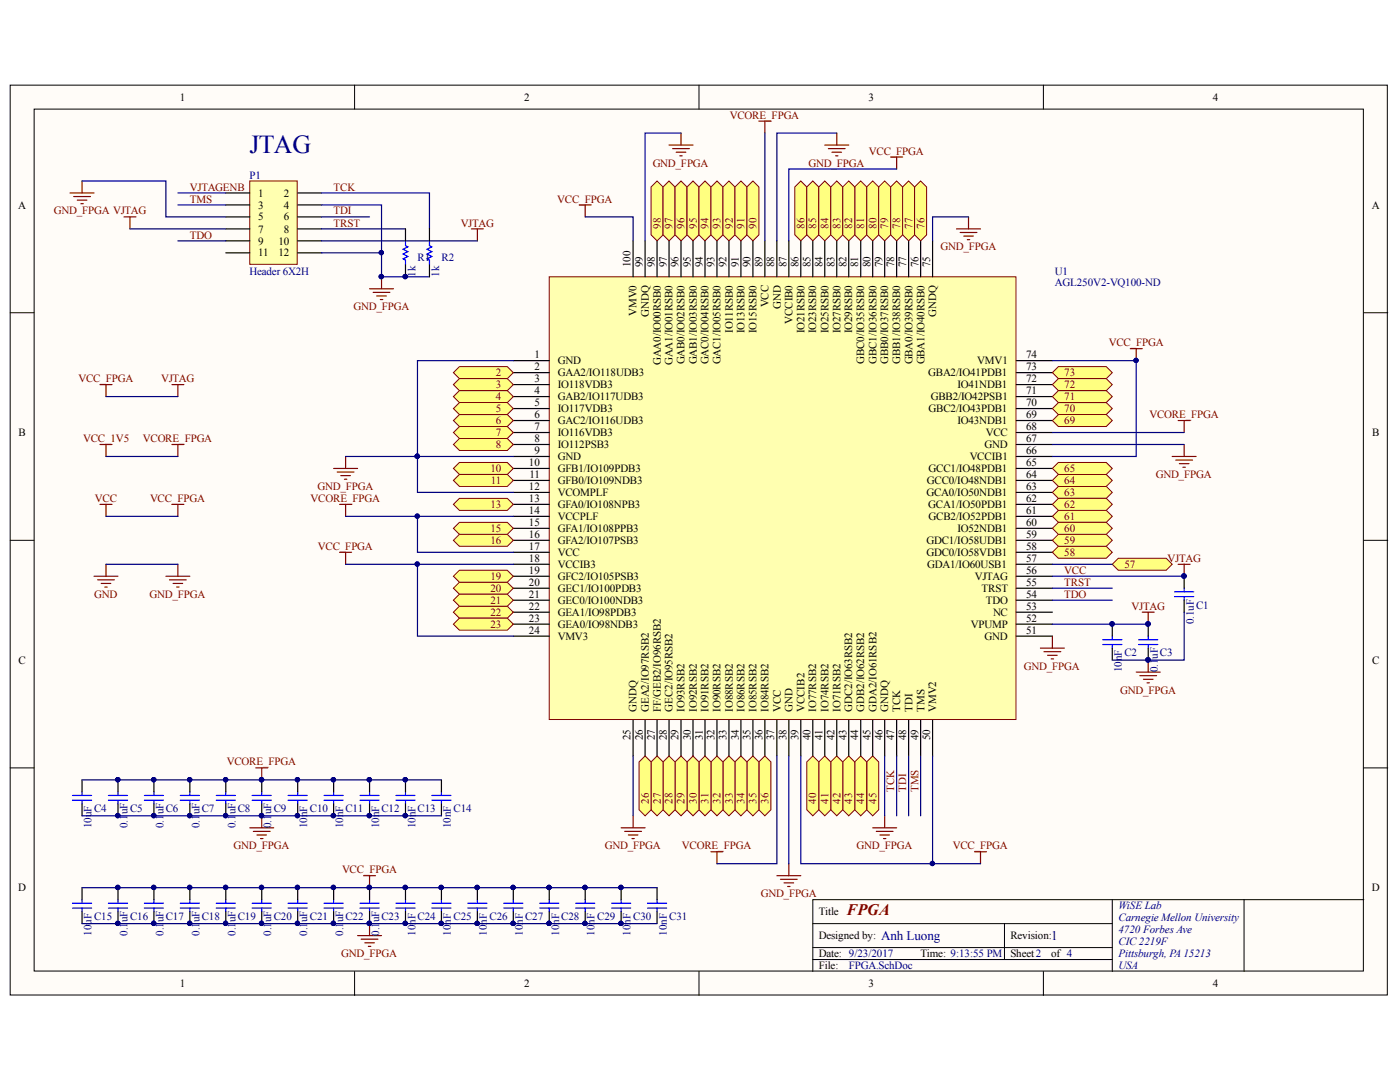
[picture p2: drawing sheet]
<svg xmlns="http://www.w3.org/2000/svg" width="279mm" height="216mm" viewBox="0 0 279 216" stroke-linecap="round" stroke-linejoin="round" font-family="sans-serif">
<defs><g id="words">
<text font-size="5.2" fill="#000080" x="49.8" y="30.6">JTAG</text>
<text font-size="3.2" fill="#800000" x="168.9" y="182.7">FPGA</text>
<g font-size="2.6" fill="#000080">
<text x="175.8" y="187.6">Anh Luong</text>
<text x="209.8" y="187.6">1</text>
</g>
<g font-size="2.2">
<text x="35.9" y="20.1">1</text>
<text x="104.6" y="20.1">2</text>
<text x="173.3" y="20.1">3</text>
<text x="242.1" y="20.1">4</text>
<text x="3.6" y="41.6">A</text>
<text x="51.5" y="39.2">1</text>
<text x="51.5" y="41.6">3</text>
<text x="56.7" y="39.2">2</text>
<text x="56.7" y="41.6">4</text>
<text x="273.8" y="41.6">A</text>
<text x="51.5" y="44">5</text>
<text x="51.5" y="46.4">7</text>
<text x="56.7" y="44">6</text>
<text x="56.7" y="46.4">8</text>
<text x="51.5" y="48.8">9</text>
<text x="51.5" y="51.2">11</text>
<text x="55.6" y="48.8">10</text>
<text x="55.6" y="51.2">12</text>
<text x="125.9" y="53.4" transform="rotate(-90 125.9 53.4)">100</text>
<text x="128.3" y="53.4" transform="rotate(-90 128.3 53.4)">99</text>
<text x="130.7" y="53.4" transform="rotate(-90 130.7 53.4)">98</text>
<text x="133" y="53.4" transform="rotate(-90 133 53.4)">97</text>
<text x="135.4" y="53.4" transform="rotate(-90 135.4 53.4)">96</text>
<text x="137.9" y="53.4" transform="rotate(-90 137.9 53.4)">95</text>
<text x="140.2" y="53.4" transform="rotate(-90 140.2 53.4)">94</text>
<text x="142.6" y="53.4" transform="rotate(-90 142.6 53.4)">93</text>
<text x="145" y="53.4" transform="rotate(-90 145 53.4)">92</text>
<text x="147.4" y="53.4" transform="rotate(-90 147.4 53.4)">91</text>
<text x="149.8" y="53.4" transform="rotate(-90 149.8 53.4)">90</text>
<text x="152.2" y="53.4" transform="rotate(-90 152.2 53.4)">89</text>
<text x="154.5" y="53.4" transform="rotate(-90 154.5 53.4)">88</text>
<text x="157" y="53.4" transform="rotate(-90 157 53.4)">87</text>
<text x="159.4" y="53.4" transform="rotate(-90 159.4 53.4)">86</text>
<text x="161.7" y="53.4" transform="rotate(-90 161.7 53.4)">85</text>
<text x="164.2" y="53.4" transform="rotate(-90 164.2 53.4)">84</text>
<text x="166.5" y="53.4" transform="rotate(-90 166.5 53.4)">83</text>
<text x="168.9" y="53.4" transform="rotate(-90 168.9 53.4)">82</text>
<text x="171.3" y="53.4" transform="rotate(-90 171.3 53.4)">81</text>
<text x="173.7" y="53.4" transform="rotate(-90 173.7 53.4)">80</text>
<text x="176.1" y="53.4" transform="rotate(-90 176.1 53.4)">79</text>
<text x="178.5" y="53.4" transform="rotate(-90 178.5 53.4)">78</text>
<text x="180.8" y="53.4" transform="rotate(-90 180.8 53.4)">77</text>
<text x="183.3" y="53.4" transform="rotate(-90 183.3 53.4)">76</text>
<text x="185.7" y="53.4" transform="rotate(-90 185.7 53.4)">75</text>
<text x="127" y="63" transform="rotate(-90 127 63)">VMV0</text>
<text x="129.5" y="63.2" transform="rotate(-90 129.5 63.2)">GNDQ</text>
<text x="153.3" y="61.3" transform="rotate(-90 153.3 61.3)">VCC</text>
<text x="155.8" y="61.6" transform="rotate(-90 155.8 61.6)">GND</text>
<text x="158.2" y="64.6" transform="rotate(-90 158.2 64.6)">VCCIB0</text>
<text x="186.8" y="63.2" transform="rotate(-90 186.8 63.2)">GNDQ</text>
<text x="106.7" y="71.5">1</text>
<text x="146.2" y="66.4" transform="rotate(-90 146.2 66.4)">IO11RSB0</text>
<text x="148.6" y="66.5" transform="rotate(-90 148.6 66.5)">IO13RSB0</text>
<text x="151" y="66.5" transform="rotate(-90 151 66.5)">IO15RSB0</text>
<text x="160.5" y="66.5" transform="rotate(-90 160.5 66.5)">IO21RSB0</text>
<text x="162.9" y="66.5" transform="rotate(-90 162.9 66.5)">IO23RSB0</text>
<text x="165.4" y="66.5" transform="rotate(-90 165.4 66.5)">IO25RSB0</text>
<text x="167.7" y="66.5" transform="rotate(-90 167.7 66.5)">IO27RSB0</text>
<text x="170.1" y="66.5" transform="rotate(-90 170.1 66.5)">IO29RSB0</text>
<text x="204.8" y="71.5">74</text>
<text x="106.7" y="73.9">2</text>
<text x="106.7" y="76.3">3</text>
<text x="111.3" y="72.7">GND</text>
<text x="111.3" y="75.1">GAA2/IO118UDB3</text>
<text x="111.3" y="77.5">IO118VDB3</text>
<text x="131.9" y="72.9" transform="rotate(-90 131.9 72.9)">GAA0/IO00RSB0</text>
<text x="134.2" y="72.9" transform="rotate(-90 134.2 72.9)">GAA1/IO01RSB0</text>
<text x="136.6" y="72.7" transform="rotate(-90 136.6 72.7)">GAB0/IO02RSB0</text>
<text x="139.1" y="72.7" transform="rotate(-90 139.1 72.7)">GAB1/IO03RSB0</text>
<text x="141.4" y="72.7" transform="rotate(-90 141.4 72.7)">GAC0/IO04RSB0</text>
<text x="143.8" y="72.7" transform="rotate(-90 143.8 72.7)">GAC1/IO05RSB0</text>
<text x="172.5" y="72.6" transform="rotate(-90 172.5 72.6)">GBC0/IO35RSB0</text>
<text x="174.9" y="72.6" transform="rotate(-90 174.9 72.6)">GBC1/IO36RSB0</text>
<text x="177.3" y="72.6" transform="rotate(-90 177.3 72.6)">GBB0/IO37RSB0</text>
<text x="179.7" y="72.6" transform="rotate(-90 179.7 72.6)">GBB1/IO38RSB0</text>
<text x="182.1" y="72.7" transform="rotate(-90 182.1 72.7)">GBA0/IO39RSB0</text>
<text x="184.5" y="72.7" transform="rotate(-90 184.5 72.7)">GBA1/IO40RSB0</text>
<text x="185.2" y="75.1">GBA2/IO41PDB1</text>
<text x="191.1" y="77.5">IO41NDB1</text>
<text x="195" y="72.7">VMV1</text>
<text x="204.8" y="76.3">72</text>
<text x="204.8" y="73.9">73</text>
<text x="106.7" y="78.6">4</text>
<text x="106.7" y="81.1">5</text>
<text x="106.7" y="83.5">6</text>
<text x="111.3" y="79.8">GAB2/IO117UDB3</text>
<text x="111.3" y="82.3">IO117VDB3</text>
<text x="185.3" y="82.3">GBC2/IO43PDB1</text>
<text x="185.7" y="79.8">GBB2/IO42PSB1</text>
<text x="204.8" y="83.5">69</text>
<text x="204.8" y="81.1">70</text>
<text x="204.8" y="78.6">71</text>
<text x="3.7" y="87">B</text>
<text x="106.7" y="85.8">7</text>
<text x="106.7" y="88.2">8</text>
<text x="111.3" y="84.6">GAC2/IO116UDB3</text>
<text x="111.3" y="87">IO116VDB3</text>
<text x="111.3" y="89.4">IO112PSB3</text>
<text x="191.1" y="84.6">IO43NDB1</text>
<text x="196.5" y="89.4">GND</text>
<text x="196.7" y="87">VCC</text>
<text x="204.8" y="88.2">67</text>
<text x="204.8" y="85.8">68</text>
<text x="273.9" y="87">B</text>
<text x="105.6" y="93">10</text>
<text x="105.6" y="95.4">11</text>
<text x="106.7" y="90.7">9</text>
<text x="111.3" y="91.8">GND</text>
<text x="111.3" y="94.2">GFB1/IO109PDB3</text>
<text x="185.3" y="94.2">GCC1/IO48PDB1</text>
<text x="193.5" y="91.8">VCCIB1</text>
<text x="204.8" y="95.4">64</text>
<text x="204.8" y="93">65</text>
<text x="204.8" y="90.7">66</text>
<text x="105.6" y="97.8">12</text>
<text x="105.6" y="100.2">13</text>
<text x="111.3" y="96.6">GFB0/IO109NDB3</text>
<text x="111.3" y="99">VCOMPLF</text>
<text x="111.3" y="101.4">GFA0/IO108NPB3</text>
<text x="184.9" y="99">GCA0/IO50NDB1</text>
<text x="185" y="96.6">GCC0/IO48NDB1</text>
<text x="185.2" y="101.4">GCA1/IO50PDB1</text>
<text x="204.8" y="100.2">62</text>
<text x="204.8" y="97.8">63</text>
<text x="105.6" y="102.6">14</text>
<text x="105.6" y="104.9">15</text>
<text x="105.6" y="107.3">16</text>
<text x="111.3" y="103.8">VCCPLF</text>
<text x="111.3" y="106.1">GFA1/IO108PPB3</text>
<text x="185.3" y="103.8">GCB2/IO52PDB1</text>
<text x="191.1" y="106.1">IO52NDB1</text>
<text x="204.8" y="107.3">59</text>
<text x="204.8" y="104.9">60</text>
<text x="204.8" y="102.6">61</text>
<text x="105.6" y="109.8">17</text>
<text x="105.6" y="112.1">18</text>
<text x="111.3" y="108.6">GFA2/IO107PSB3</text>
<text x="111.3" y="110.9">VCC</text>
<text x="111.3" y="113.3">VCCIB3</text>
<text x="184.9" y="110.9">GDC0/IO58VDB1</text>
<text x="184.9" y="108.6">GDC1/IO58UDB1</text>
<text x="185.1" y="113.3">GDA1/IO60USB1</text>
<text x="204.8" y="112.1">57</text>
<text x="204.8" y="109.8">58</text>
<text x="105.6" y="114.5">19</text>
<text x="105.6" y="116.9">20</text>
<text x="105.6" y="119.3">21</text>
<text x="111.3" y="115.7">GFC2/IO105PSB3</text>
<text x="111.3" y="118.1">GEC1/IO100PDB3</text>
<text x="194.5" y="115.7">VJTAG</text>
<text x="195.9" y="118.1">TRST</text>
<text x="204.8" y="119.3">54</text>
<text x="204.8" y="116.9">55</text>
<text x="204.8" y="114.5">56</text>
<text x="105.6" y="121.7">22</text>
<text x="105.6" y="124.1">23</text>
<text x="111.3" y="120.5">GEC0/IO100NDB3</text>
<text x="111.3" y="122.9">GEA1/IO98PDB3</text>
<text x="111.3" y="125.2">GEA0/IO98NDB3</text>
<text x="193.8" y="125.2">VPUMP</text>
<text x="196.7" y="120.5">TDO</text>
<text x="198.2" y="122.9">NC</text>
<text x="204.8" y="124.1">52</text>
<text x="204.8" y="121.7">53</text>
<text x="105.6" y="126.5">24</text>
<text x="111.3" y="127.7">VMV3</text>
<text x="196.5" y="127.7">GND</text>
<text x="204.8" y="126.5">51</text>
<text x="3.7" y="132.4">C</text>
<text x="273.9" y="132.4">C</text>
<text x="127" y="142" transform="rotate(-90 127 142)">GNDQ</text>
<text x="129.5" y="142" transform="rotate(-90 129.5 142)">GEA2/IO97RSB2</text>
<text x="131.9" y="142" transform="rotate(-90 131.9 142)">FF/GEB2/IO96RSB2</text>
<text x="134.2" y="142" transform="rotate(-90 134.2 142)">GEC2/IO95RSB2</text>
<text x="136.6" y="142" transform="rotate(-90 136.6 142)">IO93RSB2</text>
<text x="139.1" y="142" transform="rotate(-90 139.1 142)">IO92RSB2</text>
<text x="141.4" y="142" transform="rotate(-90 141.4 142)">IO91RSB2</text>
<text x="143.8" y="142" transform="rotate(-90 143.8 142)">IO90RSB2</text>
<text x="146.2" y="142" transform="rotate(-90 146.2 142)">IO88RSB2</text>
<text x="148.6" y="142" transform="rotate(-90 148.6 142)">IO86RSB2</text>
<text x="151" y="142" transform="rotate(-90 151 142)">IO85RSB2</text>
<text x="153.3" y="142" transform="rotate(-90 153.3 142)">IO84RSB2</text>
<text x="155.8" y="142" transform="rotate(-90 155.8 142)">VCC</text>
<text x="158.2" y="142" transform="rotate(-90 158.2 142)">GND</text>
<text x="160.5" y="142" transform="rotate(-90 160.5 142)">VCCIB2</text>
<text x="162.9" y="142" transform="rotate(-90 162.9 142)">IO77RSB2</text>
<text x="165.4" y="142" transform="rotate(-90 165.4 142)">IO74RSB2</text>
<text x="167.7" y="142" transform="rotate(-90 167.7 142)">IO71RSB2</text>
<text x="170.1" y="142" transform="rotate(-90 170.1 142)">GDC2/IO63RSB2</text>
<text x="172.5" y="142" transform="rotate(-90 172.5 142)">GDB2/IO62RSB2</text>
<text x="174.9" y="142" transform="rotate(-90 174.9 142)">GDA2/IO61RSB2</text>
<text x="177.3" y="142" transform="rotate(-90 177.3 142)">GNDQ</text>
<text x="179.7" y="142" transform="rotate(-90 179.7 142)">TCK</text>
<text x="182.1" y="142" transform="rotate(-90 182.1 142)">TDI</text>
<text x="184.5" y="142" transform="rotate(-90 184.5 142)">TMS</text>
<text x="186.8" y="142" transform="rotate(-90 186.8 142)">VMV2</text>
<text x="125.9" y="147.7" transform="rotate(-90 125.9 147.7)">25</text>
<text x="128.3" y="147.7" transform="rotate(-90 128.3 147.7)">26</text>
<text x="130.7" y="147.7" transform="rotate(-90 130.7 147.7)">27</text>
<text x="133" y="147.7" transform="rotate(-90 133 147.7)">28</text>
<text x="135.4" y="147.7" transform="rotate(-90 135.4 147.7)">29</text>
<text x="137.9" y="147.7" transform="rotate(-90 137.9 147.7)">30</text>
<text x="140.2" y="147.7" transform="rotate(-90 140.2 147.7)">31</text>
<text x="142.6" y="147.7" transform="rotate(-90 142.6 147.7)">32</text>
<text x="145" y="147.7" transform="rotate(-90 145 147.7)">33</text>
<text x="147.4" y="147.7" transform="rotate(-90 147.4 147.7)">34</text>
<text x="149.8" y="147.7" transform="rotate(-90 149.8 147.7)">35</text>
<text x="152.2" y="147.7" transform="rotate(-90 152.2 147.7)">36</text>
<text x="154.5" y="147.7" transform="rotate(-90 154.5 147.7)">37</text>
<text x="157" y="147.7" transform="rotate(-90 157 147.7)">38</text>
<text x="159.4" y="147.7" transform="rotate(-90 159.4 147.7)">39</text>
<text x="161.7" y="147.7" transform="rotate(-90 161.7 147.7)">40</text>
<text x="164.2" y="147.7" transform="rotate(-90 164.2 147.7)">41</text>
<text x="166.5" y="147.7" transform="rotate(-90 166.5 147.7)">42</text>
<text x="168.9" y="147.7" transform="rotate(-90 168.9 147.7)">43</text>
<text x="171.3" y="147.7" transform="rotate(-90 171.3 147.7)">44</text>
<text x="173.7" y="147.7" transform="rotate(-90 173.7 147.7)">45</text>
<text x="176.1" y="147.7" transform="rotate(-90 176.1 147.7)">46</text>
<text x="178.5" y="147.7" transform="rotate(-90 178.5 147.7)">47</text>
<text x="180.8" y="147.7" transform="rotate(-90 180.8 147.7)">48</text>
<text x="183.3" y="147.7" transform="rotate(-90 183.3 147.7)">49</text>
<text x="185.7" y="147.7" transform="rotate(-90 185.7 147.7)">50</text>
<text x="3.6" y="177.8">D</text>
<text x="273.8" y="177.8">D</text>
<text x="163.4" y="182.7">Title</text>
<text x="163.4" y="187.4">Designed by:</text>
<text x="163.4" y="191">Date: 9/23/2017</text>
<text x="183.7" y="191">Time: 9:13:55 PM</text>
<text x="201.6" y="187.4">Revision:</text>
<text x="201.6" y="191">Sheet2</text>
<text x="209.8" y="191">of 4</text>
<text x="35.9" y="196.9">1</text>
<text x="104.6" y="196.9">2</text>
<text x="163.4" y="193.4">File:</text>
<text x="173.3" y="196.9">3</text>
<text x="242.1" y="196.9">4</text>
</g>
<g font-size="2.2" fill="#800000">
<text x="145.7" y="23.7">VCORE_FPGA</text>
<text x="130.3" y="33.2">GND_FPGA</text>
<text x="161.4" y="33.2">GND_FPGA</text>
<text x="173.4" y="30.9">VCC_FPGA</text>
<text x="37.9" y="40.4">TMS</text>
<text x="37.9" y="38.1">VJTAGENB</text>
<text x="66.6" y="38.1">TCK</text>
<text x="111.2" y="40.4">VCC_FPGA</text>
<text x="10.7" y="42.8">GND_FPGA VJTAG</text>
<text x="37.9" y="47.6">TDO</text>
<text x="66.6" y="42.8">TDI</text>
<text x="66.6" y="45.2">TRST</text>
<text x="91.9" y="45.2">VJTAG</text>
<text x="131.9" y="45.7" transform="rotate(-90 131.9 45.7)">98</text>
<text x="134.2" y="45.7" transform="rotate(-90 134.2 45.7)">97</text>
<text x="136.6" y="45.7" transform="rotate(-90 136.6 45.7)">96</text>
<text x="139.1" y="45.7" transform="rotate(-90 139.1 45.7)">95</text>
<text x="141.4" y="45.7" transform="rotate(-90 141.4 45.7)">94</text>
<text x="143.8" y="45.7" transform="rotate(-90 143.8 45.7)">93</text>
<text x="146.2" y="45.7" transform="rotate(-90 146.2 45.7)">92</text>
<text x="148.6" y="45.7" transform="rotate(-90 148.6 45.7)">91</text>
<text x="151" y="45.7" transform="rotate(-90 151 45.7)">90</text>
<text x="160.5" y="45.7" transform="rotate(-90 160.5 45.7)">86</text>
<text x="162.9" y="45.7" transform="rotate(-90 162.9 45.7)">85</text>
<text x="165.4" y="45.7" transform="rotate(-90 165.4 45.7)">84</text>
<text x="167.7" y="45.7" transform="rotate(-90 167.7 45.7)">83</text>
<text x="170.1" y="45.7" transform="rotate(-90 170.1 45.7)">82</text>
<text x="172.5" y="45.7" transform="rotate(-90 172.5 45.7)">81</text>
<text x="174.9" y="45.7" transform="rotate(-90 174.9 45.7)">80</text>
<text x="177.3" y="45.7" transform="rotate(-90 177.3 45.7)">79</text>
<text x="179.7" y="45.7" transform="rotate(-90 179.7 45.7)">78</text>
<text x="182.1" y="45.7" transform="rotate(-90 182.1 45.7)">77</text>
<text x="184.5" y="45.7" transform="rotate(-90 184.5 45.7)">76</text>
<text x="187.7" y="50">GND_FPGA</text>
<text x="70.5" y="61.9">GND_FPGA</text>
<text x="221.3" y="69.1">VCC_FPGA</text>
<text x="15.6" y="76.3">VCC_FPGA</text>
<text x="32.1" y="76.3">VJTAG</text>
<text x="99" y="75.1">2</text>
<text x="99" y="77.5">3</text>
<text x="212.4" y="75.1">73</text>
<text x="212.4" y="77.5">72</text>
<text x="99" y="79.8">4</text>
<text x="99" y="82.3">5</text>
<text x="212.4" y="82.3">70</text>
<text x="212.4" y="79.8">71</text>
<text x="229.4" y="83.5">VCORE_FPGA</text>
<text x="16.6" y="88.2">VCC_1V5</text>
<text x="28.5" y="88.2">VCORE_FPGA</text>
<text x="99" y="84.6">6</text>
<text x="99" y="89.4">8</text>
<text x="99" y="87">7</text>
<text x="212.4" y="84.6">69</text>
<text x="97.9" y="94.2">10</text>
<text x="212.4" y="94.2">65</text>
<text x="230.7" y="95.4">GND_FPGA</text>
<text x="18.9" y="100.2">VCC</text>
<text x="29.9" y="100.2">VCC_FPGA</text>
<text x="62" y="100.2">VCORE_FPGA</text>
<text x="63.4" y="97.8">GND_FPGA</text>
<text x="97.9" y="101.4">13</text>
<text x="97.9" y="96.6">11</text>
<text x="212.4" y="99">63</text>
<text x="212.4" y="101.4">62</text>
<text x="212.4" y="96.6">64</text>
<text x="97.9" y="106.1">15</text>
<text x="212.4" y="103.8">61</text>
<text x="212.4" y="106.1">60</text>
<text x="63.4" y="109.8">VCC_FPGA</text>
<text x="97.9" y="108.6">16</text>
<text x="212.4" y="110.9">58</text>
<text x="212.4" y="108.6">59</text>
<text x="224.4" y="113.3">57</text>
<text x="233" y="112.1">VJTAG</text>
<text x="18.8" y="119.3">GND</text>
<text x="29.9" y="119.3">GND_FPGA</text>
<text x="97.9" y="118.1">20</text>
<text x="97.9" y="115.7">19</text>
<text x="212.4" y="119.3">TDO</text>
<text x="212.4" y="114.5">VCC</text>
<text x="212.4" y="116.9">TRST</text>
<text x="97.9" y="122.9">22</text>
<text x="97.9" y="125.2">23</text>
<text x="97.9" y="120.5">21</text>
<text x="225.8" y="121.7">VJTAG</text>
<text x="204.4" y="133.6">GND_FPGA</text>
<text x="223.6" y="138.4">GND_FPGA</text>
<text x="45.3" y="152.7">VCORE_FPGA</text>
<text x="129.5" y="160.4" transform="rotate(-90 129.5 160.4)">26</text>
<text x="131.9" y="160.4" transform="rotate(-90 131.9 160.4)">27</text>
<text x="134.2" y="160.4" transform="rotate(-90 134.2 160.4)">28</text>
<text x="136.6" y="160.4" transform="rotate(-90 136.6 160.4)">29</text>
<text x="139.1" y="160.4" transform="rotate(-90 139.1 160.4)">30</text>
<text x="141.4" y="160.4" transform="rotate(-90 141.4 160.4)">31</text>
<text x="143.8" y="160.4" transform="rotate(-90 143.8 160.4)">32</text>
<text x="146.2" y="160.4" transform="rotate(-90 146.2 160.4)">33</text>
<text x="148.6" y="160.4" transform="rotate(-90 148.6 160.4)">34</text>
<text x="151" y="160.4" transform="rotate(-90 151 160.4)">35</text>
<text x="153.3" y="160.4" transform="rotate(-90 153.3 160.4)">36</text>
<text x="162.9" y="160.4" transform="rotate(-90 162.9 160.4)">40</text>
<text x="165.4" y="160.4" transform="rotate(-90 165.4 160.4)">41</text>
<text x="167.7" y="160.4" transform="rotate(-90 167.7 160.4)">42</text>
<text x="170.1" y="160.4" transform="rotate(-90 170.1 160.4)">43</text>
<text x="172.5" y="160.4" transform="rotate(-90 172.5 160.4)">44</text>
<text x="174.9" y="160.4" transform="rotate(-90 174.9 160.4)">45</text>
<text x="178.5" y="158" transform="rotate(-90 178.5 158)">TCK</text>
<text x="180.8" y="158" transform="rotate(-90 180.8 158)">TDI</text>
<text x="183.3" y="158" transform="rotate(-90 183.3 158)">TMS</text>
<text x="46.6" y="169.5">GND_FPGA</text>
<text x="120.7" y="169.5">GND_FPGA</text>
<text x="136.1" y="169.5">VCORE_FPGA</text>
<text x="170.9" y="169.5">GND_FPGA</text>
<text x="190.1" y="169.5">VCC_FPGA</text>
<text x="68.3" y="174.3">VCC_FPGA</text>
<text x="151.8" y="179">GND_FPGA</text>
<text x="68.1" y="191">GND_FPGA</text>
</g>
<g font-size="2.2" fill="#000080">
<text x="49.8" y="35.7">P1</text>
<text x="83.3" y="52.2">R1</text>
<text x="88.1" y="52.2">R2</text>
<text x="49.8" y="54.8">Header 6X2H</text>
<text x="82.9" y="55.2" transform="rotate(-90 82.9 55.2)">1k</text>
<text x="87.6" y="55.2" transform="rotate(-90 87.6 55.2)">1k</text>
<text x="210.5" y="57.2">AGL250V2-VQ100-ND</text>
<text x="210.5" y="54.8">U1</text>
<text x="238.3" y="124.6" transform="rotate(-90 238.3 124.6)">0.1uF</text>
<text x="238.7" y="121.4">C1</text>
<text x="224.4" y="131">C2</text>
<text x="231.1" y="131.4" transform="rotate(-90 231.1 131.4)">uF</text>
<text x="231.5" y="131">C3</text>
<text x="223.9" y="134.1" transform="rotate(-90 223.9 134.1)">10nF</text>
<text x="231.1" y="134.1" transform="rotate(-90 231.1 134.1)">0.1</text>
<text x="18.3" y="165.2" transform="rotate(-90 18.3 165.2)">10uF</text>
<text x="18.8" y="162.1">C4</text>
<text x="25.5" y="165.2" transform="rotate(-90 25.5 165.2)">0.1</text>
<text x="25.5" y="162.4" transform="rotate(-90 25.5 162.4)">uF</text>
<text x="26" y="162.1">C5</text>
<text x="32.6" y="165.2" transform="rotate(-90 32.6 165.2)">0.1</text>
<text x="32.6" y="162.4" transform="rotate(-90 32.6 162.4)">uF</text>
<text x="33.1" y="162.1">C6</text>
<text x="39.8" y="165.2" transform="rotate(-90 39.8 165.2)">0.1</text>
<text x="39.8" y="162.4" transform="rotate(-90 39.8 162.4)">uF</text>
<text x="40.3" y="162.1">C7</text>
<text x="47" y="165.2" transform="rotate(-90 47 165.2)">0.1</text>
<text x="47" y="162.4" transform="rotate(-90 47 162.4)">uF</text>
<text x="47.5" y="162.1">C8</text>
<text x="54.1" y="165.2" transform="rotate(-90 54.1 165.2)">0.1</text>
<text x="54.1" y="162.4" transform="rotate(-90 54.1 162.4)">uF</text>
<text x="54.6" y="162.1">C9</text>
<text x="61.3" y="165.2" transform="rotate(-90 61.3 165.2)">10nF</text>
<text x="61.8" y="162.1">C10</text>
<text x="68.5" y="165.2" transform="rotate(-90 68.5 165.2)">10nF</text>
<text x="68.9" y="162.1">C11</text>
<text x="75.7" y="165.2" transform="rotate(-90 75.7 165.2)">10nF</text>
<text x="76.1" y="162.1">C12</text>
<text x="82.9" y="165.2" transform="rotate(-90 82.9 165.2)">10nF</text>
<text x="83.3" y="162.1">C13</text>
<text x="90" y="165.2" transform="rotate(-90 90 165.2)">10nF</text>
<text x="90.5" y="162.1">C14</text>
<text x="18.8" y="183.6">C15</text>
<text x="25.5" y="184" transform="rotate(-90 25.5 184)">uF</text>
<text x="26" y="183.6">C16</text>
<text x="32.6" y="184" transform="rotate(-90 32.6 184)">uF</text>
<text x="33.1" y="183.6">C17</text>
<text x="39.8" y="184" transform="rotate(-90 39.8 184)">uF</text>
<text x="40.3" y="183.6">C18</text>
<text x="47" y="184" transform="rotate(-90 47 184)">uF</text>
<text x="47.5" y="183.6">C19</text>
<text x="54.1" y="184" transform="rotate(-90 54.1 184)">uF</text>
<text x="54.6" y="183.6">C20</text>
<text x="61.3" y="184" transform="rotate(-90 61.3 184)">uF</text>
<text x="61.8" y="183.6">C21</text>
<text x="68.5" y="184" transform="rotate(-90 68.5 184)">uF</text>
<text x="68.9" y="183.6">C22</text>
<text x="75.7" y="184" transform="rotate(-90 75.7 184)">uF</text>
<text x="76.1" y="183.6">C23</text>
<text x="83.3" y="183.6">C24</text>
<text x="90.5" y="183.6">C25</text>
<text x="97.7" y="183.6">C26</text>
<text x="104.8" y="183.6">C27</text>
<text x="112" y="183.6">C28</text>
<text x="119.2" y="183.6">C29</text>
<text x="126.4" y="183.6">C30</text>
<text x="133.6" y="183.6">C31</text>
<text x="223.2" y="181.5">WiSE Lab</text>
<text x="223.2" y="183.8">Carnegie Mellon University</text>
<text x="18.3" y="186.7" transform="rotate(-90 18.3 186.7)">10uF</text>
<text x="25.5" y="186.7" transform="rotate(-90 25.5 186.7)">0.1</text>
<text x="32.6" y="186.7" transform="rotate(-90 32.6 186.7)">0.1</text>
<text x="39.8" y="186.7" transform="rotate(-90 39.8 186.7)">0.1</text>
<text x="47" y="186.7" transform="rotate(-90 47 186.7)">0.1</text>
<text x="54.1" y="186.7" transform="rotate(-90 54.1 186.7)">0.1</text>
<text x="61.3" y="186.7" transform="rotate(-90 61.3 186.7)">0.1</text>
<text x="68.5" y="186.7" transform="rotate(-90 68.5 186.7)">0.1</text>
<text x="75.7" y="186.7" transform="rotate(-90 75.7 186.7)">0.1</text>
<text x="82.9" y="186.7" transform="rotate(-90 82.9 186.7)">10nF</text>
<text x="90" y="186.7" transform="rotate(-90 90 186.7)">10nF</text>
<text x="97.2" y="186.7" transform="rotate(-90 97.2 186.7)">10nF</text>
<text x="104.4" y="186.7" transform="rotate(-90 104.4 186.7)">10nF</text>
<text x="111.6" y="186.7" transform="rotate(-90 111.6 186.7)">10nF</text>
<text x="118.7" y="186.7" transform="rotate(-90 118.7 186.7)">10nF</text>
<text x="125.9" y="186.7" transform="rotate(-90 125.9 186.7)">10nF</text>
<text x="133" y="186.7" transform="rotate(-90 133 186.7)">10nF</text>
<text x="223.2" y="186.2">4720 Forbes Ave</text>
<text x="223.2" y="188.6">CIC 2219F</text>
<text x="223.2" y="191">Pittsburgh, PA15213</text>
<text x="169.4" y="193.4">FPGA.SchDoc</text>
<text x="223.2" y="193.4">USA</text>
</g>
</g></defs>
<g fill="#fffcf8" stroke="#000" stroke-width=".2">
<path d="M2 17h274.9v181.5h-274.9z"/>
<path d="M6.8 21.8h265.3v172h-265.3z"/>
</g>
<g fill="none" stroke="#000" stroke-width=".2">
<path d="M70.8 17v4.8M139.5 17v4.8M208.2 17v4.8M2 62.4h4.8M272.2 62.4h4.8M2 107.8h4.8M272.2 107.8h4.8M2 153.2h4.8M272.2 153.2h4.8M222 179.5v14.4M248.3 179.5h-86.1v14.4M272.2 179.5h-23.9v14.4"/>
<path d="M70.8 193.9v4.7M139.5 193.9v4.7M162.2 184.3h59.8M162.2 191.5h59.8M162.2 189.1h59.8M200.5 184.3v7.2M208.2 193.9v4.7"/>
</g>
<path d="M18.8 115h4.7M19.5 115.7h3.3M20.2 116.4h1.9M20.9 117.1h.5M21.2 112.6v2.4M33.1 115h4.8M33.8 115.7h3.4M34.3 100.6h2.4M34.5 116.4h2M35.3 117.1h.4M35.5 100.6v2.4M35.5 112.6v2.4" fill="none" stroke="#800000" stroke-width=".24"/>
<path d="M109.6 55.2h93.2v88.4h-93.2z" fill="#ffffb0" stroke="#800000" stroke-width=".2"/>
<g fill="none" stroke="#000" stroke-width=".24">
<path d="M126.3 48.1v7.1M128.7 48.1v7.1M131.1 48.1v7.1M133.5 48.1v7.1M135.9 48.1v7.1M138.3 48.1v7.1M140.7 48.1v7.1M143.1 48.1v7.1M145.5 48.1v7.1M147.9 48.1v7.1M150.3 48.1v7.1M152.6 48.1v7.1"/>
<path d="M155 48.1v7.1M157.4 48.1v7.1M159.8 48.1v7.1M162.2 48.1v7.1M164.6 48.1v7.1M167 48.1v7.1M169.4 48.1v7.1M171.8 48.1v7.1M174.2 48.1v7.1M176.6 48.1v7.1M178.9 48.1v7.1M181.3 48.1v7.1"/>
<path d="M183.7 48.1v7.1M186.1 48.1v7.1M102.4 72h7.2M102.4 74.4h7.2M102.4 76.7h7.2M102.4 79.1h7.2M202.9 72h7.1M202.9 74.4h7.1M202.9 76.7h7.1M202.9 79.1h7.1M102.4 81.5h7.2M102.4 83.9h7.2"/>
<path d="M102.4 86.3h7.2M102.4 88.7h7.2M102.4 91.1h7.2M102.4 93.5h7.2M102.4 95.9h7.2M102.4 98.3h7.2M202.9 81.5h7.1M202.9 83.9h7.1M202.9 86.3h7.1M202.9 88.7h7.1M202.9 91.1h7.1M202.9 93.5h7.1"/>
<path d="M202.9 95.9h7.1M202.9 98.3h7.1M102.4 100.6h7.2M102.4 103h7.2M102.4 105.4h7.2M102.4 107.8h7.2M102.4 110.2h7.2M102.4 112.6h7.2M102.4 115h7.2M102.4 117.4h7.2M102.4 119.8h7.2M202.9 100.6h7.1"/>
<path d="M202.9 103h7.1M202.9 105.4h7.1M202.9 107.8h7.1M202.9 110.2h7.1M202.9 112.6h7.1M202.9 115h7.1M202.9 117.4h7.1M202.9 119.8h7.1M102.4 122.2h7.2M102.4 124.5h7.2M102.4 126.9h7.2M202.9 122.2h7.1"/>
<path d="M202.9 124.5h7.1M202.9 126.9h7.1M126.3 143.7v7.1M128.7 143.7v7.1M131.1 143.7v7.1M133.5 143.7v7.1M135.9 143.7v7.1M138.3 143.7v7.1M140.7 143.7v7.1M143.1 143.7v7.1M145.5 143.7v7.1M147.9 143.7v7.1"/>
<path d="M150.3 143.7v7.1M152.6 143.7v7.1M155 143.7v7.1M157.4 143.7v7.1M159.8 143.7v7.1M162.2 143.7v7.1M164.6 143.7v7.1M167 143.7v7.1M169.4 143.7v7.1M171.8 143.7v7.1M174.2 143.7v7.1M176.6 143.7v7.1"/>
<path d="M178.9 143.7v7.1M181.3 143.7v7.1M183.7 143.7v7.1M186.1 143.7v7.1"/>
</g>
<g fill="#ffff80" stroke="#800000" stroke-width=".2">
<path d="M129.9 37.3l1.2-1.2 1.2 1.2v9.6l-1.2 1.2-1.2-1.2z" fill-rule="evenodd"/>
<path d="M132.3 37.3l1.2-1.2 1.2 1.2v9.6l-1.2 1.2-1.2-1.2z" fill-rule="evenodd"/>
<path d="M134.7 37.3l1.2-1.2 1.2 1.2v9.6l-1.2 1.2-1.2-1.2z" fill-rule="evenodd"/>
<path d="M137.1 37.3l1.2-1.2 1.2 1.2v9.6l-1.2 1.2-1.2-1.2z" fill-rule="evenodd"/>
<path d="M139.5 37.3l1.2-1.2 1.2 1.2v9.6l-1.2 1.2-1.2-1.2z" fill-rule="evenodd"/>
<path d="M141.9 37.3l1.2-1.2 1.2 1.2v9.6l-1.2 1.2-1.2-1.2z" fill-rule="evenodd"/>
<path d="M144.3 37.3l1.2-1.2 1.2 1.2v9.6l-1.2 1.2-1.2-1.2z" fill-rule="evenodd"/>
<path d="M146.7 37.3l1.2-1.2 1.2 1.2v9.6l-1.2 1.2-1.2-1.2z" fill-rule="evenodd"/>
<path d="M149.1 37.3l1.2-1.2 1.2 1.2v9.6l-1.2 1.2-1.2-1.2z" fill-rule="evenodd"/>
<path d="M158.6 37.3l1.2-1.2 1.2 1.2v9.6l-1.2 1.2-1.2-1.2z" fill-rule="evenodd"/>
<path d="M161 37.3l1.2-1.2 1.2 1.2v9.6l-1.2 1.2-1.2-1.2z" fill-rule="evenodd"/>
<path d="M163.4 37.3l1.2-1.2 1.2 1.2v9.6l-1.2 1.2-1.2-1.2z" fill-rule="evenodd"/>
<path d="M165.8 37.3l1.2-1.2 1.2 1.2v9.6l-1.2 1.2-1.2-1.2z" fill-rule="evenodd"/>
<path d="M173 152l1.2-1.2 1.2 1.2v9.6l-1.2 1.2-1.2-1.2z" fill-rule="evenodd"/>
<path d="M170.6 152l1.2-1.2 1.2 1.2v9.6l-1.2 1.2-1.2-1.2z" fill-rule="evenodd"/>
<path d="M168.2 152l1.2-1.2 1.2 1.2v9.6l-1.2 1.2-1.2-1.2z" fill-rule="evenodd"/>
<path d="M165.8 152l1.2-1.2 1.2 1.2v9.6l-1.2 1.2-1.2-1.2z" fill-rule="evenodd"/>
<path d="M163.4 152l1.2-1.2 1.2 1.2v9.6l-1.2 1.2-1.2-1.2z" fill-rule="evenodd"/>
<path d="M161 152l1.2-1.2 1.2 1.2v9.6l-1.2 1.2-1.2-1.2z" fill-rule="evenodd"/>
<path d="M151.5 152l1.1-1.2 1.2 1.2v9.6l-1.2 1.2-1.1-1.2z" fill-rule="evenodd"/>
<path d="M149.1 152l1.2-1.2 1.2 1.2v9.6l-1.2 1.2-1.2-1.2z" fill-rule="evenodd"/>
<path d="M146.7 152l1.2-1.2 1.2 1.2v9.6l-1.2 1.2-1.2-1.2z" fill-rule="evenodd"/>
<path d="M144.3 152l1.2-1.2 1.2 1.2v9.6l-1.2 1.2-1.2-1.2z" fill-rule="evenodd"/>
<path d="M141.9 152l1.2-1.2 1.2 1.2v9.6l-1.2 1.2-1.2-1.2z" fill-rule="evenodd"/>
<path d="M139.5 152l1.2-1.2 1.2 1.2v9.6l-1.2 1.2-1.2-1.2z" fill-rule="evenodd"/>
<path d="M137.1 152l1.2-1.2 1.2 1.2v9.6l-1.2 1.2-1.2-1.2z" fill-rule="evenodd"/>
<path d="M134.7 152l1.2-1.2 1.2 1.2v9.6l-1.2 1.2-1.2-1.2z" fill-rule="evenodd"/>
<path d="M132.3 152l1.2-1.2 1.2 1.2v9.6l-1.2 1.2-1.2-1.2z" fill-rule="evenodd"/>
<path d="M129.9 152l1.2-1.2 1.2 1.2v9.6l-1.2 1.2-1.2-1.2z" fill-rule="evenodd"/>
<path d="M127.5 152l1.2-1.2 1.2 1.2v9.6l-1.2 1.2-1.2-1.2z" fill-rule="evenodd"/>
<path d="M90.5 122.2l1.2-1.2h9.5l1.2 1.2-1.2 1.1h-9.5z" fill-rule="evenodd"/>
<path d="M90.5 117.4l1.2-1.2h9.5l1.2 1.2-1.2 1.2h-9.5z" fill-rule="evenodd"/>
<path d="M90.5 115l1.2-1.2h9.5l1.2 1.2-1.2 1.2h-9.5z" fill-rule="evenodd"/>
<path d="M90.5 107.8l1.2-1.2h9.5l1.2 1.2-1.2 1.2h-9.5z" fill-rule="evenodd"/>
<path d="M90.5 105.4l1.2-1.2h9.5l1.2 1.2-1.2 1.2h-9.5z" fill-rule="evenodd"/>
<path d="M90.5 93.5l1.2-1.2h9.5l1.2 1.2-1.2 1.2h-9.5z" fill-rule="evenodd"/>
<path d="M90.5 83.9l1.2-1.2h9.5l1.2 1.2-1.2 1.2h-9.5z" fill-rule="evenodd"/>
<path d="M90.5 79.1l1.2-1.2h9.5l1.2 1.2-1.2 1.2h-9.5z" fill-rule="evenodd"/>
<path d="M90.5 74.4l1.2-1.2h9.5l1.2 1.2-1.2 1.1h-9.5z" fill-rule="evenodd"/>
<path d="M90.5 124.5l1.2-1.2h9.5l1.2 1.2-1.2 1.2h-9.5z" fill-rule="evenodd"/>
<path d="M90.5 119.8l1.2-1.2h9.5l1.2 1.2-1.2 1.2h-9.5z" fill-rule="evenodd"/>
<path d="M90.5 95.9l1.2-1.2h9.5l1.2 1.2-1.2 1.2h-9.5z" fill-rule="evenodd"/>
<path d="M210 74.4l1.2-1.2h9.6l1.2 1.2-1.2 1.1h-9.6z" fill-rule="evenodd"/>
<path d="M222 112.6l1.2-1.2h9.5l1.2 1.2-1.2 1.2h-9.5z" fill-rule="evenodd"/>
<path d="M210 110.2l1.2-1.2h9.6l1.2 1.2-1.2 1.2h-9.6z" fill-rule="evenodd"/>
<path d="M210 107.8l1.2-1.2h9.6l1.2 1.2-1.2 1.2h-9.6z" fill-rule="evenodd"/>
<path d="M210 103l1.2-1.2h9.6l1.2 1.2-1.2 1.2h-9.6z" fill-rule="evenodd"/>
<path d="M210 98.3l1.2-1.2h9.6l1.2 1.2-1.2 1.1h-9.6z" fill-rule="evenodd"/>
<path d="M210 100.6l1.2-1.2h9.6l1.2 1.2-1.2 1.2h-9.6z" fill-rule="evenodd"/>
<path d="M210 95.9l1.2-1.2h9.6l1.2 1.2-1.2 1.2h-9.6z" fill-rule="evenodd"/>
<path d="M210 93.5l1.2-1.2h9.6l1.2 1.2-1.2 1.2h-9.6z" fill-rule="evenodd"/>
<path d="M210 81.5l1.2-1.2h9.6l1.2 1.2-1.2 1.2h-9.6z" fill-rule="evenodd"/>
<path d="M210 79.1l1.2-1.2h9.6l1.2 1.2-1.2 1.2h-9.6z" fill-rule="evenodd"/>
</g>
<g fill="none" stroke="#800000" stroke-width=".24">
<path d="M133.5 28.9h4.8M134.2 29.7h3.4M135 30.4h1.9M135.7 31.1h.5M135.9 26.6v2.3M164.6 28.9h4.8M165.3 29.7h3.4M166 30.4h1.9M166.8 31.1h.4M167 26.6v2.3M73.8 57.6h4.7M74.5 58.3h3.3"/>
<path d="M75.2 59.1h1.9M75.9 59.8h.5M76.1 55.2v2.4M190.9 45.7h4.8M191.6 46.4h3.4M192.3 47.1h1.9M193.1 47.8h.4M193.3 43.3v2.4M66.6 93.5h4.8M67.3 94.2h3.3M68 94.9h1.9M68.7 95.6h.5"/>
<path d="M69 91.1v2.4M233.9 91.1h4.8M234.7 91.8h3.3M235.4 92.5h1.9M236.1 93.2h.5M236.3 88.7v2.4M207.6 129.3h4.8M208.4 130h3.3M209.1 130.8h1.9M209.8 131.5h.5M210 126.9v2.4M155 174.7h4.8"/>
<path d="M155.8 175.5h3.3M156.5 176.2h1.9M157.2 176.9h.5M157.4 172.3v2.4M174.2 165.2h4.7M174.9 165.9h3.3M175.6 166.6h1.9M176.3 167.3h.5M176.6 162.8v2.4"/>
</g>
<circle cx="76.1" cy="55.2" r=".43" fill="#000080" stroke="#000080" stroke-width=".2"/>
<path d="M49.8 36.1h9.5v16.6h-9.5z" fill="#ffffb0" stroke="#800000" stroke-width=".2"/>
<path d="M45.1 38.5h4.7M59.4 38.5h4.8M45.1 40.9h4.7M45.1 43.3h4.7M45.1 45.7h4.7M45.1 48.1h4.7M45.1 50.5h4.7M59.4 40.9h4.8M59.4 43.3h4.8M59.4 45.7h4.8M59.4 48.1h4.8M59.4 50.5h4.8" fill="none" stroke="#000" stroke-width=".24"/>
<path d="M14 38.5h4.8M14.7 39.2h3.3M15.4 39.9h1.9M16.4 36.1v2.4M16.1 40.7h.5" fill="none" stroke="#800000" stroke-width=".24"/>
<path d="M90.5 88.7l1.2-1.2h9.5l1.2 1.2-1.2 1.2h-9.5z" fill-rule="evenodd" fill="#ffff80" stroke="#800000" stroke-width=".2"/>
<g fill="none" stroke="#800000" stroke-width=".24">
<path d="M151.5 24.2h2.3M152.6 24.2v2.4M177.8 31.3h2.3M178.9 31.3v2.4M115.6 40.9h2.4M116.8 40.9v2.4M225.6 69.6h2.4M226.8 69.6v2.4M34.3 88.7h2.4M35.5 88.7v2.4M235.1 83.9h2.4M236.3 83.9v2.4"/>
<path d="M20 100.6h2.4M21.2 100.6v2.4M67.8 100.6h2.4M67.8 110.2h2.4M69 100.6v2.4M69 110.2v2.4M226.8 134.1h4.7M227.5 134.8h3.3M228.2 135.5h1.9M228.9 136.3h.5M229.2 131.7v2.4M51 153.2h2.4"/>
<path d="M52.2 153.2v2.4M49.8 165.2h4.8M50.6 165.9h3.3M51.3 166.6h1.9M52 167.3h.5M52.2 162.8v2.4M72.6 174.7h2.3M73.8 174.7v2.4M124 165.2h4.7M124.7 165.9h3.3M125.4 166.6h1.9M126.1 167.3h.5"/>
<path d="M126.3 162.8v2.4M141.9 170h2.4M143.1 170v2.3M194.5 170h2.4M195.7 170v2.3M71.4 186.7h4.7M72.1 187.4h3.3M72.8 188.1h1.9M73.5 188.8h.5M73.8 184.3v2.4"/>
</g>
<g fill="#000080" stroke="#000080" stroke-width=".2">
<circle cx="52.2" cy="162.7" r=".43"/>
<circle cx="52.2" cy="155.6" r=".43"/>
<circle cx="73.7" cy="177.1" r=".43"/>
<circle cx="73.7" cy="184.2" r=".43"/>
<circle cx="226.7" cy="71.9" r=".43"/>
<circle cx="229.1" cy="131.7" r=".43"/>
</g>
<g fill="#ffff80" stroke="#800000" stroke-width=".2">
<path d="M90.5 86.3l1.2-1.2h9.5l1.2 1.2-1.2 1.2h-9.5z" fill-rule="evenodd"/>
<path d="M90.5 81.5l1.2-1.2h9.5l1.2 1.2-1.2 1.2h-9.5z" fill-rule="evenodd"/>
<path d="M90.5 76.7l1.2-1.2h9.5l1.2 1.2-1.2 1.2h-9.5z" fill-rule="evenodd"/>
<path d="M90.5 100.6l1.2-1.2h9.5l1.2 1.2-1.2 1.2h-9.5z" fill-rule="evenodd"/>
<path d="M210 83.9l1.2-1.2h9.6l1.2 1.2-1.2 1.2h-9.6z" fill-rule="evenodd"/>
<path d="M210 105.4l1.2-1.2h9.6l1.2 1.2-1.2 1.2h-9.6z" fill-rule="evenodd"/>
<path d="M210 76.7l1.2-1.2h9.6l1.2 1.2-1.2 1.2h-9.6z" fill-rule="evenodd"/>
</g>
<g fill="none" stroke="#800000" stroke-width=".24">
<path d="M24.7 43.3h2.4M25.9 43.3v2.4M94.1 45.7h2.4M95.3 45.7v2.4M20 76.7h2.4M21.2 76.7v2.4M34.3 76.7h2.4M35.5 76.7v2.4M20 88.7h2.4M21.2 88.7v2.4M235.1 112.6h2.4M236.3 112.6v2.4"/>
<path d="M228 122.2h2.3M229.2 122.2v2.3"/>
</g>
<g fill="#000080" stroke="#000080" stroke-width=".2">
<circle cx="236.3" cy="114.9" r=".43"/>
<circle cx="229.1" cy="124.5" r=".43"/>
</g>
<g fill="#ffff80" stroke="#800000" stroke-width=".2">
<path d="M170.6 37.3l1.2-1.2 1.2 1.2v9.6l-1.2 1.2-1.2-1.2z" fill-rule="evenodd"/>
<path d="M173 37.3l1.2-1.2 1.2 1.2v9.6l-1.2 1.2-1.2-1.2z" fill-rule="evenodd"/>
<path d="M175.4 37.3l1.2-1.2 1.2 1.2v9.6l-1.2 1.2-1.2-1.2z" fill-rule="evenodd"/>
<path d="M177.8 37.3l1.1-1.2 1.2 1.2v9.6l-1.2 1.2-1.1-1.2z" fill-rule="evenodd"/>
<path d="M180.1 37.3l1.2-1.2 1.2 1.2v9.6l-1.2 1.2-1.2-1.2z" fill-rule="evenodd"/>
<path d="M182.5 37.3l1.2-1.2 1.2 1.2v9.6l-1.2 1.2-1.2-1.2z" fill-rule="evenodd"/>
<path d="M168.2 37.3l1.2-1.2 1.2 1.2v9.6l-1.2 1.2-1.2-1.2z" fill-rule="evenodd"/>
</g>
<g fill="none" stroke="#00f" stroke-width=".24">
<path d="M80.9 48.1v.9l.5 .3-1 .4 1 .5-1 .5 1 .5-1 .4 .5 .3v.9M85.7 48.1v.9l.5 .3-1 .4 1 .5-1 .5 1 .5-1 .4 .5 .3v.9M234.4 118.1h3.8M234.4 119h3.8M236.3 117.4v.7M236.3 119v.8M220.1 127.7h3.8M220.1 128.6h3.8M222 126.9v.8M222 128.6v.7M227.2 127.7h3.9M227.2 128.6h3.9"/>
<path d="M229.2 126.9v.8M229.2 128.6v.7M14.5 158.7h3.8M14.5 159.7h3.8M16.4 158v.7M16.4 159.7v.7M21.6 158.7h3.9M21.6 159.7h3.9M23.5 158v.7M23.5 159.7v.7M28.8 158.7h3.8M28.8 159.7h3.8"/>
<path d="M30.7 158v.7M30.7 159.7v.7M36 158.7h3.8M36 159.7h3.8M37.9 158v.7M37.9 159.7v.7M43.2 158.7h3.8M43.2 159.7h3.8M45.1 158v.7M45.1 159.7v.7M50.3 158.7h3.8M50.3 159.7h3.8"/>
<path d="M52.2 158v.7M52.2 159.7v.7M57.5 158.7h3.8M57.5 159.7h3.8M59.4 158v.7M59.4 159.7v.7M64.7 158.7h3.8M64.7 159.7h3.8M66.6 158v.7M66.6 159.7v.7M71.8 158.7h3.9M71.8 159.7h3.9"/>
<path d="M73.8 158v.7M73.8 159.7v.7M79 158.7h3.8M79 159.7h3.8M80.9 158v.7M80.9 159.7v.7M86.2 158.7h3.8M86.2 159.7h3.8M88.1 158v.7M88.1 159.7v.7M16.4 179.5v.7M23.5 179.5v.7"/>
<path d="M30.7 179.5v.7M37.9 179.5v.7M45.1 179.5v.7M52.2 179.5v.7M59.4 179.5v.7M66.6 179.5v.7M73.8 179.5v.7M80.9 179.5v.7M88.1 179.5v.7M95.3 179.5v.7M102.4 179.5v.7M109.6 179.5v.7"/>
<path d="M116.8 179.5v.7M124 179.5v.7M131.1 179.5v.7M14.5 180.2h3.8M14.5 181.2h3.8M16.4 181.2v.7M21.6 180.2h3.9M21.6 181.2h3.9M23.5 181.2v.7M28.8 180.2h3.8M28.8 181.2h3.8M30.7 181.2v.7"/>
<path d="M36 180.2h3.8M36 181.2h3.8M37.9 181.2v.7M43.2 180.2h3.8M43.2 181.2h3.8M45.1 181.2v.7M50.3 180.2h3.8M50.3 181.2h3.8M52.2 181.2v.7M57.5 180.2h3.8M57.5 181.2h3.8M59.4 181.2v.7"/>
<path d="M64.7 180.2h3.8M64.7 181.2h3.8M66.6 181.2v.7M71.8 180.2h3.9M71.8 181.2h3.9M73.8 181.2v.7M79 180.2h3.8M79 181.2h3.8M80.9 181.2v.7M86.2 180.2h3.8M86.2 181.2h3.8M88.1 181.2v.7"/>
<path d="M93.4 180.2h3.8M93.4 181.2h3.8M95.3 181.2v.7M100.5 180.2h3.9M100.5 181.2h3.9M102.4 181.2v.7M107.7 180.2h3.8M107.7 181.2h3.8M109.6 181.2v.7M114.9 180.2h3.8M114.9 181.2h3.8M116.8 181.2v.7"/>
<path d="M122 180.2h3.9M122 181.2h3.9M124 181.2v.7M129.2 180.2h3.8M129.2 181.2h3.8M131.1 181.2v.7"/>
</g>
<g fill="none" stroke="#000" stroke-width=".24">
<path d="M80.9 45.7v2.4M80.9 52.8v2.4M85.7 45.7v2.4M85.7 52.8v2.4M236.3 115v2.4M236.3 119.8v2.4M222 124.5v2.4M222 129.3v2.4M229.2 124.5v2.4M229.2 129.3v2.4M16.4 155.6v2.4M23.5 155.6v2.4"/>
<path d="M30.7 155.6v2.4M37.9 155.6v2.4M45.1 155.6v2.4M52.2 155.6v2.4M59.4 155.6v2.4M66.6 155.6v2.4M73.8 155.6v2.4M80.9 155.6v2.4M88.1 155.6v2.4M16.4 160.4v2.4M16.4 177.1v2.4M23.5 160.4v2.4"/>
<path d="M23.5 177.1v2.4M30.7 160.4v2.4M30.7 177.1v2.4M37.9 160.4v2.4M37.9 177.1v2.4M45.1 160.4v2.4M45.1 177.1v2.4M52.2 160.4v2.4M52.2 177.1v2.4M59.4 160.4v2.4M59.4 177.1v2.4M66.6 160.4v2.4"/>
<path d="M66.6 177.1v2.4M73.8 160.4v2.4M73.8 177.1v2.4M80.9 160.4v2.4M80.9 177.1v2.4M88.1 160.4v2.4M88.1 177.1v2.4M95.3 177.1v2.4M102.4 177.1v2.4M109.6 177.1v2.4M116.8 177.1v2.4M124 177.1v2.4"/>
<path d="M131.1 177.1v2.4M16.4 181.9v2.4M23.5 181.9v2.4M30.7 181.9v2.4M37.9 181.9v2.4M45.1 181.9v2.4M52.2 181.9v2.4M59.4 181.9v2.4M66.6 181.9v2.4M73.8 181.9v2.4M80.9 181.9v2.4M88.1 181.9v2.4"/>
<path d="M95.3 181.9v2.4M102.4 181.9v2.4M109.6 181.9v2.4M116.8 181.9v2.4M124 181.9v2.4M131.1 181.9v2.4"/>
</g>
<g fill="#000080" stroke="#000080" stroke-width=".2">
<circle cx="59.4" cy="162.7" r=".43"/>
<circle cx="59.4" cy="155.6" r=".43"/>
<circle cx="66.5" cy="162.7" r=".43"/>
<circle cx="66.5" cy="155.6" r=".43"/>
<circle cx="73.7" cy="162.7" r=".43"/>
<circle cx="73.7" cy="155.6" r=".43"/>
<circle cx="80.9" cy="162.7" r=".43"/>
<circle cx="80.9" cy="155.6" r=".43"/>
<circle cx="80.9" cy="184.2" r=".43"/>
<circle cx="80.9" cy="177.1" r=".43"/>
<circle cx="88" cy="184.2" r=".43"/>
<circle cx="88" cy="177.1" r=".43"/>
<circle cx="95.2" cy="184.2" r=".43"/>
<circle cx="95.2" cy="177.1" r=".43"/>
<circle cx="102.4" cy="184.2" r=".43"/>
<circle cx="102.4" cy="177.1" r=".43"/>
<circle cx="109.6" cy="184.2" r=".43"/>
<circle cx="109.6" cy="177.1" r=".43"/>
<circle cx="116.7" cy="184.2" r=".43"/>
<circle cx="116.7" cy="177.1" r=".43"/>
<circle cx="123.9" cy="184.2" r=".43"/>
<circle cx="123.9" cy="177.1" r=".43"/>
<circle cx="52.2" cy="162.7" r=".43"/>
<circle cx="52.2" cy="155.6" r=".43"/>
<circle cx="45" cy="162.7" r=".43"/>
<circle cx="45" cy="155.6" r=".43"/>
<circle cx="37.8" cy="162.7" r=".43"/>
<circle cx="37.8" cy="155.6" r=".43"/>
<circle cx="30.7" cy="162.7" r=".43"/>
<circle cx="30.7" cy="155.6" r=".43"/>
<circle cx="23.5" cy="162.7" r=".43"/>
<circle cx="23.5" cy="155.6" r=".43"/>
<circle cx="23.5" cy="184.2" r=".43"/>
<circle cx="23.5" cy="177.1" r=".43"/>
<circle cx="30.7" cy="184.2" r=".43"/>
<circle cx="30.7" cy="177.1" r=".43"/>
<circle cx="37.8" cy="184.2" r=".43"/>
<circle cx="37.8" cy="177.1" r=".43"/>
<circle cx="45" cy="184.2" r=".43"/>
<circle cx="45" cy="177.1" r=".43"/>
<circle cx="52.2" cy="184.2" r=".43"/>
<circle cx="52.2" cy="177.1" r=".43"/>
<circle cx="59.4" cy="184.2" r=".43"/>
<circle cx="59.4" cy="177.1" r=".43"/>
<circle cx="66.5" cy="184.2" r=".43"/>
<circle cx="66.5" cy="177.1" r=".43"/>
<circle cx="73.7" cy="184.2" r=".43"/>
<circle cx="73.7" cy="177.1" r=".43"/>
<circle cx="236.3" cy="114.9" r=".43"/>
<circle cx="229.1" cy="131.7" r=".43"/>
<circle cx="229.1" cy="124.5" r=".43"/>
<circle cx="221.9" cy="124.5" r=".43"/>
<circle cx="83.3" cy="91" r=".43"/>
<circle cx="76.1" cy="50.4" r=".43"/>
<circle cx="186.1" cy="172.3" r=".43"/>
<circle cx="83.3" cy="112.5" r=".43"/>
<circle cx="76.1" cy="55.2" r=".43"/>
<circle cx="83.3" cy="103" r=".43"/>
<circle cx="226.7" cy="71.9" r=".43"/>
<circle cx="80.9" cy="55.2" r=".43"/>
</g>
<g fill="none" stroke="#000080" stroke-width=".24">
<path d="M16.4 36.1h16.7v7.2h12M35.5 38.5h9.6M64.2 38.5h21.5v7.2M135.9 26.6h-7.2v21.5M152.6 26.6v21.5M167 26.6h-12v21.5M178.9 33.7h-21.5v14.4M25.9 45.7h19.2M35.5 40.9h9.6M35.5 48.1h9.6M64.2 40.9h11.9v9.6h-11.9M64.2 43.3h9.6"/>
<path d="M64.2 48.1h31.1M64.2 45.7h16.7M76.1 50.5v4.7h9.6M116.8 43.3h9.5v4.8M193.3 43.3h-7.2v4.8M21.2 79.1h14.3M102.4 72h-19.1v26.3h19.1M210 72h16.8v19.1h-16.8M21.2 91.1h14.3M69 91.1h33.4M210 86.3h26.3M210 88.7h26.3"/>
<path d="M21.2 112.6h14.3M21.2 103h14.3M69 112.6h33.4M69 103h33.4M83.3 112.6v14.3h19.1M83.3 103v7.2h19.1M210 119.8h12M210 115h26.3M210 117.4h12M210 112.6h12M210 124.5h19.2M236.3 122.2v9.5h-14.3"/>
<path d="M16.4 155.6h71.7M126.3 150.8v12M155 150.8v21.5h-11.9M157.4 150.8v21.5M159.8 150.8v21.5h35.9M176.6 150.8v12M178.9 150.8v12M181.3 150.8v12M183.7 150.8v12M186.1 150.8v21.5M16.4 162.8h71.7M16.4 177.1h114.7"/>
<path d="M16.4 184.3h114.7"/>
</g>
<use href="#words"/>
</svg>
